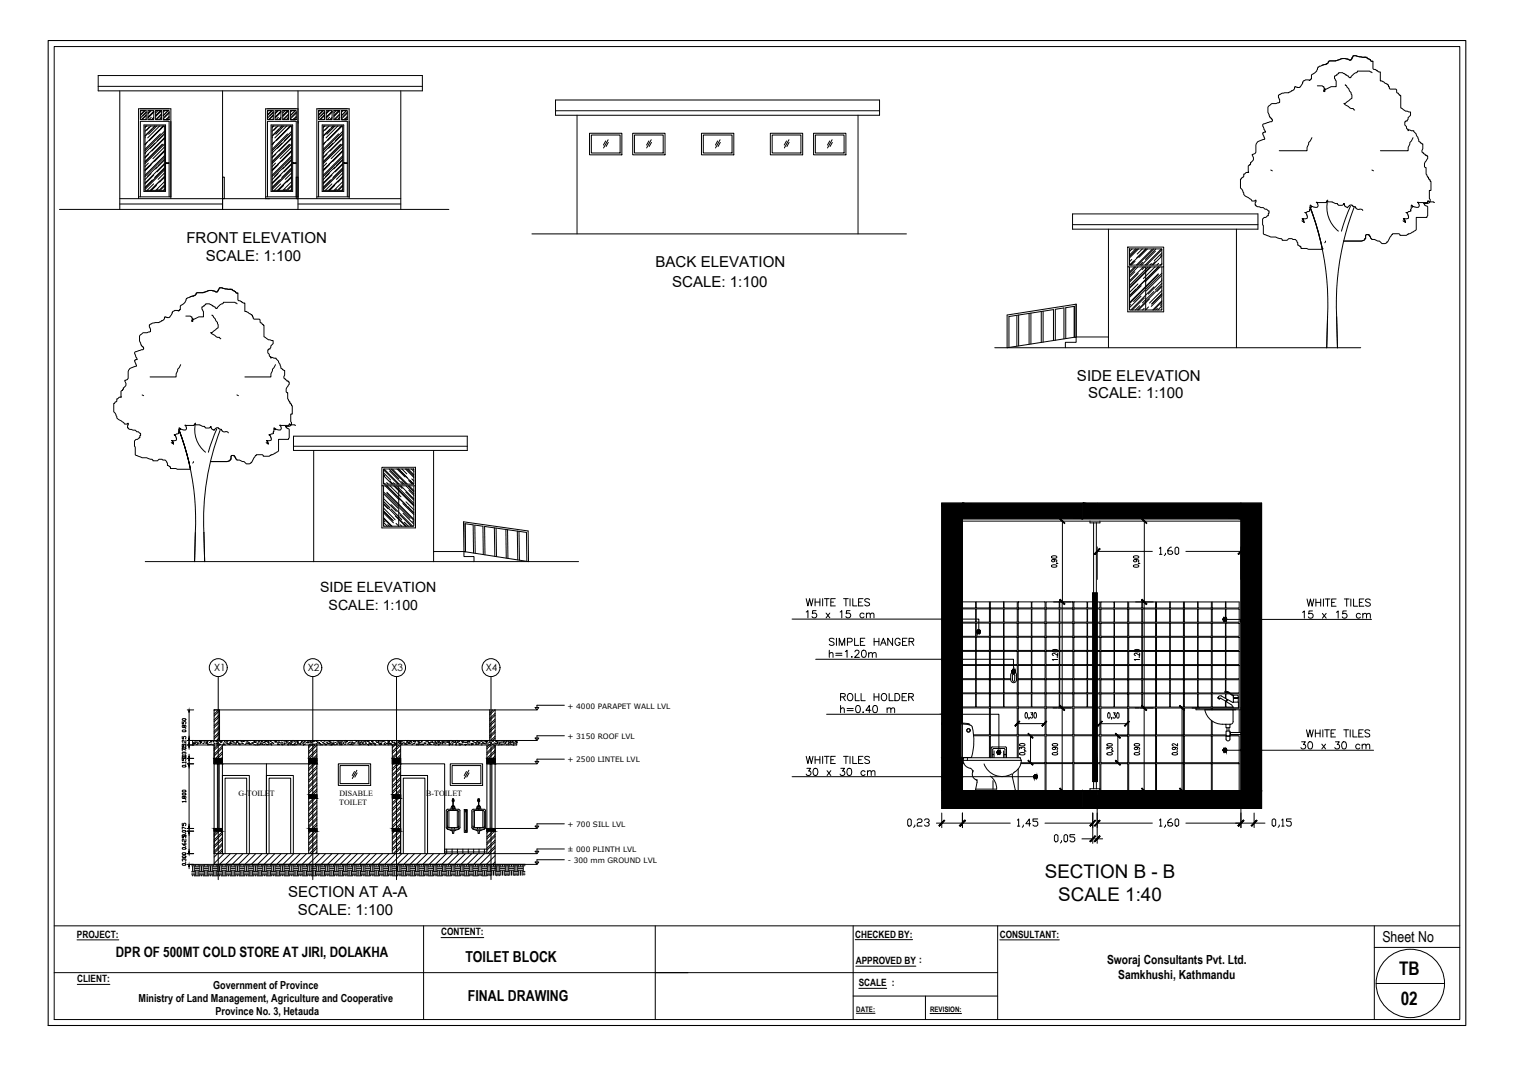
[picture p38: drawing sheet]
<svg xmlns="http://www.w3.org/2000/svg" width="841mm" height="594mm" viewBox="0 0 841 594" stroke-linecap="round" stroke-linejoin="round" font-family="sans-serif">
<defs><g id="words">
<g font-size="10.4">
<text x="580" y="488">SECTION B - B</text>
<text x="587" y="500">SCALE 1:40</text>
<text x="777" y="542">TB</text>
<text x="778" y="558">02</text>
</g>
<g font-size="8.4">
<text x="103" y="135">FRONT ELEVATION</text>
<text x="114" y="145">SCALE: 1:100</text>
<text x="364" y="148">BACK ELEVATION</text>
<text x="373" y="159">SCALE: 1:100</text>
<text x="598" y="212">SIDE ELEVATION</text>
<text x="604" y="221">SCALE: 1:100</text>
<text x="160" y="498">SECTION AT A-A</text>
<text x="165" y="508">SCALE: 1:100</text>
<text x="767" y="523">Sheet No</text>
<text x="258" y="534">TOILET BLOCK</text>
<text x="260" y="556">FINAL DRAWING</text>
</g>
<text font-size="7.9" x="64" y="531">DPR OF 500MT COLD STORE AT JIRI, DOLAKHA</text>
<g font-size="7.8">
<text x="178" y="329">SIDE ELEVATION</text>
<text x="182" y="339">SCALE: 1:100</text>
</g>
<g font-size="7">
<text x="615" y="535">Sworaj Consultants Pvt. Ltd.</text>
<text x="621" y="544">Samkhushi, Kathmandu</text>
</g>
<g font-size="6.1">
<text x="118" y="549">Government of Province</text>
<text x="77" y="556">Ministry of Land Management, Agriculture and Cooperative</text>
<text x="120" y="564">Province No. 3, Hetauda</text>
</g>
<g font-size="5.6">
<text x="119" y="372">X1</text>
<text x="171" y="372">X2</text>
<text x="217" y="372">X3</text>
<text x="270" y="372">X4</text>
<text x="43" y="521">PROJECT:</text>
<text x="245" y="519">CONTENT:</text>
<text x="475" y="521">CHECKED BY:</text>
<text x="555" y="521">CONSULTANT:</text>
<text x="475" y="535">APPROVED BY :</text>
<text x="43" y="545">CLIENT:</text>
<text x="477" y="548">SCALE :</text>
</g>
<g font-size="4.4">
<text x="132" y="442">G-TOILET</text>
<text x="188" y="442">DISABLE</text>
<text x="237" y="442">B-TOILET</text>
<text x="188" y="447">TOILET</text>
</g>
<g font-size="4.2">
<text x="475" y="562">DATE:</text>
<text x="516" y="562">REVISION:</text>
</g>
<g font-size="4.1">
<text x="315" y="393">+ 4000 PARAPET WALL LVL</text>
<text x="315" y="410">+ 3150 ROOF LVL</text>
<text x="315" y="423">+ 2500 LINTEL LVL</text>
<text x="315" y="459">+ 700 SILL LVL</text>
<text x="315" y="473">± 000 PLINTH LVL</text>
<text x="315" y="479">- 300 mm GROUND LVL</text>
</g>
</g></defs>
<!-- layer: HAT-1 -->
<g fill="none" stroke="#000" stroke-width=".56">
<path d="M78 60h16M91 66h3M148 60h16M161 66h3M177 60h16M190 66h2M92 90h2v1h-2zM163 90h1v1h-1zM191 90h2v1h-2zM101 399h2v1h-1zM104 394h4M105 395v15"/>
<path d="M119 394h.1M121 394l-2 3M122 398l-3 3M122 395l-3 3M122 400l-3 3M122 397l-3 3M274 394l-2 2M275 394l-3 3M275 396l-3 3M275 397l-3 3M275 399l-3 3M101 420l2-1v1h-1z"/>
<path d="M101 414v1h1v-1h1v1M101 415h2v1h-1zM101 409v1h1v-1h1v1M101 406l2-1v1h-1zM101 401v1h1v-1h1v1M102 418v1M102 418h1v1M102 403h1v1l-1-1h-1l1 1M103 420h.1M103 414h.1M103 405h.1M103 417l-2-1v1"/>
<path d="M103 413h-2l1 1M103 411v1l-1-1h-1l1 1M103 413v1M104 411h4M104 414h4M105 411v1M105 415v1M105 419v1M107 413h.1M107 412h.1M107 411h.1M108 413h.1"/>
<path d="M108 411h.1M109 412h.1M109 413h.1M109 411h.1M110 413h.1M111 412h.1M111 411h.1M111 413h.1M112 411h.1M113 413h.1M113 412h.1M113 411h.1"/>
<path d="M114 412h.1M114 413h.1M115 412h.1M115 413h.1M115 414h.1M116 412h.1M116 413h.1M117 413h.1M117 411h.1M117 412h.1M118 414h.1M118 412h.1"/>
<path d="M119 413h.1M120 412h.1M120 413h.1M121 412h.1M121 414l-2 2M121 413h.1M122 413h.1M122 410l-1 1M122 407l-3 3M122 404l-3 3M122 401l-3 3M122 409l-2 2"/>
<path d="M122 406l-3 3M122 403l-3 3M122 414l-3 3M122 411h.1M122 411h1h-1M122 412h.1M123 412h.1M123 411h.1M123 418l-2 3M123 415l-4 5M123 417l-3 4M123 414l-4 5"/>
<path d="M124 413h.1M124 414h.1M124 412h.1M125 414h.1M125 412h.1M126 411h.1M126 412h.1M126 413h.1M127 413h.1M128 412h.1M128 411h.1M128 413h.1"/>
<path d="M129 412h.1M129 413h.1M130 412h.1M130 413h.1M131 411h.1M131 413h.1M131 412h.1M132 412h.1M132 411h.1M132 413h.1M133 413h.1M133 411h.1"/>
<path d="M134 413h.1M134 412h.1M135 413h.1M135 412h.1M136 411h.1M136 413h.1M137 412h.1M137 413h.1M138 413h.1M138 412h.1M139 411h.1M139 413h.1"/>
<path d="M140 413h.1M140 412h.1M141 412h.1M141 413h.1M141 411h.1M142 412h.1M142 414h.1M143 413h.1M143 414h.1M143 412h.1M144 413h.1M144 412h.1"/>
<path d="M145 412h.1M145 413h.1M145 411h.1M146 413h.1M146 412h.1M147 412h.1M147 411h.1M147 413h.1M148 412h.1M148 413h.1M148 411h.1M149 412h.1"/>
<path d="M149 413h.1M150 412h.1M150 413h.1M151 414h.1M151 412h.1M151 413h.1M152 411h.1M152 412h.1M153 411h.1M153 411h-1M153 412h.1M154 411h.1"/>
<path d="M154 413h.1M154 412h.1M155 413h.1M155 411h.1M155 412h.1M156 413h.1M156 411h.1M156 412h.1M157 413h.1M158 412h.1M158 413h.1M158 411h.1"/>
<path d="M159 412h.1M159 413h.1M160 412h.1M160 414h.1M160 413h.1M161 413h.1M161 412h.1M162 413h.1M162 412h.1M162 411h.1M163 413h.1M163 412h.1"/>
<path d="M163 414h.1M164 412h.1M164 413h.1M165 411h.1M165 412h.1M165 413h.1M166 411h.1M166 413h.1M167 412h.1M168 413h.1M168 414h.1M169 413v1"/>
<path d="M169 413l-1 1M169 413h.1M169 412h.1M170 412h.1M171 412h.1M171 411h.1M172 412h.1M172 413h.1M172 414h-1M173 412h.1M173 414h.1M173 413h.1"/>
<path d="M173 414l-2 1M174 412h.1M174 414h.1M174 413h.1M175 414h.1M175 414l-4 3M175 413h.1M175 411h.1M176 412h.1M176 411h.1M176 419l-5 5M176 417l-5 4"/>
<path d="M176 414l-5 4M176 416l-5 4M176 413h.1M177 412h.1M177 413h.1M178 414h.1M178 413h.1M178 411h.1M179 414h.1M179 412h.1M180 411h.1M180 413h.1"/>
<path d="M180 414h.1M181 412h.1M181 413h.1M182 412h.1M182 413h.1M183 413h.1M183 412h.1M183 414h.1M184 411h.1M184 412h.1M184 413h.1M184 414h.1"/>
<path d="M185 411h.1M185 413h.1M185 412h.1M186 413h.1M186 412h.1M186 411h.1M187 413h.1M187 412h.1M188 412h.1M188 413h.1M189 413h.1M189 412h.1"/>
<path d="M190 412h.1M190 413h.1M191 411h.1M191 413h.1M191 412h.1M192 411h.1M192 412h.1M193 413h.1M194 412h.1M194 413h.1M194 411h.1M195 411h.1"/>
<path d="M195 413h.1M196 413h.1M195 412h.1M196 412h.1M197 413h.1M197 411h.1M197 412h.1M198 412h.1M198 411h.1M198 413h.1M199 413h.1M199 412h.1"/>
<path d="M200 412h.1M200 413h.1M201 412h.1M201 413h.1M202 413h.1M202 412h.1M203 412h.1M203 413h.1M203 411h.1M204 411h.1M204 413h.1M204 412h.1"/>
<path d="M204 414h.1M205 414h.1M205 413h.1M205 412h.1M206 413h.1M206 412h.1M206 411h.1M207 412h.1M207 413h.1M208 413h.1M208 414h.1M209 412h.1"/>
<path d="M210 412h.1M210 411h.1M210 413h.1M211 413h.1M211 412h.1M212 412h.1M212 413h.1M213 411h.1M213 413h.1M214 413h.1M214 412h.1M215 411h.1"/>
<path d="M215 413h.1M215 412h.1M216 412h.1M216 413h.1M217 413h.1M217 412h.1M217 414h.1M218 412h.1M218 414h.1M219 411h.1M219 412h.1M219 413h.1"/>
<path d="M219 414l-1 1M220 413h.1M221 412h.1M221 411h.1M221 414l-3 3M222 413h.1M222 412h.1M222 417l-4 4M222 414l-4 4M222 419l-4 5M222 416l-4 4M223 413h.1"/>
<path d="M223 411h.1M224 412h.1M224 411h.1M224 413h.1M225 413h.1M225 411h.1M226 413h.1M226 412h.1M226 411h.1M227 412h.1M227 413h.1M228 411h.1"/>
<path d="M228 413h.1M228 412h.1M229 413h.1M229 411h.1M230 412h.1M230 413h.1M231 413h.1M231 414h.1M232 412h.1M232 413h.1M232 414h.1M233 412h.1"/>
<path d="M233 411h.1M233 413h.1M234 411h.1M234 413h.1M234 412h.1M235 413h.1M236 413h.1M236 412h.1M237 412h.1M237 413h.1M238 412h.1M238 413h.1"/>
<path d="M239 413h.1M239 412h.1M240 412h.1M241 413h.1M241 412h.1M242 414h.1M242 412h.1M242 413h.1M243 413h.1M243 411h.1M243 412h.1M243 414h.1"/>
<path d="M244 412h.1M244 413h.1M245 412h.1M245 413h.1M246 412h.1M247 413h.1M247 412h.1M248 412h.1M248 411h.1M249 411h.1M249 412h.1M249 413h.1"/>
<path d="M249 413v1M249 413l1 1M250 413h.1M250 411h.1M250 412h.1M251 413h.1M251 412h.1M252 412h.1M253 411h.1M253 413h.1M253 412h.1M253 414h.1"/>
<path d="M254 411h.1M254 412h.1M255 413h.1M255 412h.1M255 414h.1M255 414h1M256 413h.1M257 412h.1M257 413h.1M258 411h.1M258 413h.1M258 412h.1"/>
<path d="M258 414h.1M259 413h.1M259 412h.1M260 413h.1M260 411h.1M260 412h.1M261 413h.1M262 413h.1M262 411h.1M262 412h.1M263 412h.1M264 413h.1"/>
<path d="M264 411h.1M264 412h.1M265 412h.1M265 413h.1M266 411h.1M266 412h.1M266 413h.1M267 412h.1M267 411h.1M267 413h.1M267 414h.1M268 412h.1"/>
<path d="M268 411h.1M268 413h.1M269 411h.1M269 413h.1M269 412h.1M270 412h.1M271 413h.1M271 411h.1M271 412h.1M271 414l-1 1M272 411h.1M272 413h.1"/>
<path d="M272 412h.1M272 414l-2 2M273 411h.1M273 413h.1M273 412h.1M274 413h.1M274 412h.1M275 414l-5 4M275 413h.1M275 409l-3 2M275 406l-3 3M275 418l-4 3"/>
<path d="M275 414l-5 5M275 420l-2 1M275 417l-5 4M275 410l-1 1M275 407l-3 3M275 403l-3 3M275 400l-3 3M275 402l-3 3M275 412h.1M276 413h.1M276 412h.1M277 414h.1"/>
<path d="M277 412h.1M277 413h.1M278 412h.1M278 413h.1M279 411h.1M279 412h.1M280 413h.1M280 412h.1M281 412h.1M281 413h.1M281 411h.1M282 413h.1"/>
<path d="M282 412h.1M283 412h.1M283 411h.1M283 413h.1M284 413h.1M284 412h.1M285 412h.1M285 414h.1M285 411h.1M285 413h.1M286 412h.1M286 413h.1"/>
<path d="M286 411h.1M287 412h.1M287 411h.1M101 439h2l-1 1zM101 425h2v1h-1zM101 421v1h1v-1h1v1M101 420h2v1h-1zM103 424h.1M103 423h-2l1 1M103 423v1M104 424h4M104 421h4"/>
<path d="M105 422v1M105 425v34M123 421h.1M176 439l-5 5M176 436l-5 5M176 433l-5 4M176 430l-5 4M176 426l-5 5M176 423l-5 5M176 420l-5 5M176 438l-5 5M176 435l-5 4"/>
<path d="M176 432l-5 4M176 429l-5 4M176 425l-5 5M176 422l-5 5M222 439l-4 5M222 436l-4 5M222 433l-4 4M222 430l-4 4M222 426l-4 5M222 423l-4 5M222 420l-4 5M222 438l-4 5"/>
<path d="M222 435l-4 4M222 432l-4 4M222 429l-4 4M222 425l-4 5M222 422l-4 5M275 421h.1M101 457v1h1v-1h1v1M101 441l2-1v1h-1zM102 442h1v1l-1-1h-1l1 1M103 444h.1M103 445h-2h1M103 445h.1"/>
<path d="M104 460h4M176 458l-5 5M176 455l-5 5M176 452l-5 4M176 449l-5 4M176 445l-5 5M176 442l-5 5M176 457l-5 5M176 454l-5 5M176 451l-5 4M176 448l-5 4M176 444l-5 5"/>
<path d="M176 441l-5 5M222 458l-4 5M222 455l-4 5M222 452l-4 4M222 449l-4 4M222 445l-4 5M222 442l-4 5M222 457l-4 5M222 454l-4 5M222 451l-4 4M222 448l-4 4M222 444l-4 5"/>
<path d="M222 441l-4 5M101 480l2-1v1h-1zM101 475h2v1h-1zM101 474l2-1v1h-1zM101 471h2l-1 1zM101 468l1 1h1v-1h-1v1M101 464v1h1v-1h1v1M101 464l2-1v1h-1zM101 461h2v1h-1zM102 477h-1l1 1M102 477h1v1M103 479h.1"/>
<path d="M103 470h.1M103 463h.1M103 466v1l-1-1h-1l1 1M103 460l-2-1v1M104 480h4M104 474h4M104 461h4M105 463v10M121 462l-2 1M122 462l-3 2M123 472l-1 2M123 469l-4 5"/>
<path d="M123 466l-4 5M123 463l-4 4M123 471l-2 3M123 468l-4 5M123 465l-4 5M123 462l-4 4M176 471l-3 3M176 468l-5 4M176 465l-5 4M176 461l-5 5M176 473l-1 1M176 470l-4 4"/>
<path d="M176 467l-5 4M176 463l-5 5M176 460l-5 5M222 471l-3 3M222 468l-4 4M222 465l-4 4M222 461l-4 5M222 473l-1 1M222 470l-4 4M222 467l-4 4M222 463l-4 5M222 460l-4 5"/>
<path d="M270 461v1M271 461l-1 2M274 461l-4 4M275 461l-5 5M275 474h.1M275 471l-3 3M275 468l-5 4M275 464l-5 5M275 473l-1 1M275 470l-4 4M275 466l-5 5M275 463l-5 5"/>
<path d="M105 481v1"/>
</g>
<!-- layer: Wall -->
<g fill="none" stroke="#000" stroke-width=".56">
<path d="M119 411v-17h3v17M119 414v10M123 414v10M171 414v60M176 414v60M218 414v60M222 414v60M270 414v10M272 411v-17h3v17M275 414v10M119 421h4v3h-4zM171 421h5v3h-5z"/>
<path d="M218 421h4v3h-4zM270 421h5v3h-5zM119 460h4v1h-4zM119 460v20M123 460v14M171 460h5v1h-5zM171 441h5v2h-5zM218 460h4v1h-4zM218 441h4v2h-4zM270 460h5v1h-5zM270 460v14M275 460v23"/>
<path d="M119 474h156M275 480h-156h156"/>
</g>
<!-- layer: ROOF -->
<path d="M55 42h179v8h-179zM55 48h179M308 56h180v8h-180zM308 61h180M595 119h103v8h-103zM595 125h103M163 242h96v8h-96zM163 248h96M107 411h180v3h-180z" fill="none" stroke="#000" stroke-width=".56"/>
<!-- layer: E3 -->
<g fill="none" stroke="#000" stroke-width=".56">
<path d="M66 50v66M124 50v66M165 50v18M222 50v66M320 64v66M476 64v66M66 110h84M66 113h58M147 110h.1M148 110h17v6M165 113h57M165 110h57"/>
<path d="M615 127v66M686 127v66M559 193l38-6v3h-6v3M597 187h18M174 250v62M241 250v62M241 306h17M263 312v-3h-5v-3l35 6M119 394h153"/>
</g>
<!-- layer: E4 -->
<path d="M119 424v36M123 424v36M270 424v36M275 424v36" fill="none" stroke="#000" stroke-width=".56"/>
<!-- layer: HAT-1 -->
<g fill="#000" stroke="#000" stroke-width=".56">
<path d="M105 394v1zM105 420v1zM105 412v2zM105 414v1zM105 410v1zM105 424v1zM105 421v1zM105 459v1zM105 473v1zM105 461v2zM105 480v1z"/>
<path d="M119 421l4 3v-3zM119 421l4 3h-4z"/>
<path d="M171 421l5 3v-3zM171 421l5 3h-5z"/>
<path d="M218 421l4 3v-3zM218 421l4 3h-4z"/>
<path d="M270 421l5 3v-3zM270 421l5 3h-5z"/>
<path d="M119 460l4 1v-1zM119 460l4 1h-4z"/>
<path d="M171 460l5 1v-1zM171 460l5 1h-5z"/>
<path d="M171 441l5 2v-2zM171 441l5 2h-5z"/>
<path d="M218 460l4 1v-1zM218 460l4 1h-4z"/>
<path d="M218 441l4 2v-2zM218 441l4 2h-4z"/>
<path d="M270 460l5 1v-1zM270 460l5 1h-5z"/>
</g>
<!-- layer: TEXT -->
<g fill="none" stroke="#000" stroke-width=".56">
<path d="M275 394h23M297 393h2l-1 1zM313 392h-15v1M287 411h11M297 410h2l-1 1zM313 409h-15v1M275 424h23M297 423h2l-1 1zM313 421h-15v2M275 460h23M297 459h2l-1 1zM313 457h-15v2"/>
<path d="M275 474h23M275 480h23M297 479h2l-1 1zM297 473h2l-1 1zM313 477h-15v2M313 471h-15v2M43 522h23M245 521h24M475 522h32M475 536h33M555 522h33M43 547h18"/>
<path d="M477 549h15M475 563h11M516 563h18"/>
</g>
<!-- layer: dw-plan -->
<path d="M121 424h1v36h-1zM272 424h1v36h-1z" fill="none" stroke="#000" stroke-width=".56"/>
<!-- layer: E6 -->
<g fill="none" stroke="#000" stroke-width=".56">
<path d="M124 98h1v12h-1zM164 98h1v12h-1zM565 175v17M571 174v17M572 174v17M578 173v17M579 173v17M585 189v-17l-25 4v17M591 188v-17l-5 1v17M596 187v-17l-4 1v17M597 187v-18l-38 6v18M274 293l1 16"/>
<path d="M275 293l1 16M281 294v16M282 294v16M287 295v16M288 295v16M258 306l-1-16 36 5v17M258 306v-15h5v16M264 307v-15h4v16M269 308v-16l23 4v16M123 424h48M148 424v50M222 424h25v50"/>
<path d="M247 471h23"/>
</g>
<!-- layer: A 0.13 dw -->
<path d="M123 474v-43h15v43M125 474v-42h12v42M148 474v-43h15v43M149 474v-42h12v42M222 474v-43h15v43M224 474v-42h12v42" fill="none" stroke="#000" stroke-width=".56"/>
<!-- layer: dw -->
<g fill="none" stroke="#000" stroke-width=".56">
<path d="M327 74h18v12h-18zM328 75h16v10h-16zM351 74h18v12h-18zM352 75h16v10h-16zM389 74h18v12h-18zM390 75h16v10h-16zM428 74h18v12h-18zM429 75h16v10h-16zM452 74h18v12h-18zM453 75h16v10h-16zM626 137h20v11h-20zM626 148v25h20v-25"/>
<path d="M212 259h19v11h-19zM212 270v23h19v-23M188 424h18v12h-18zM189 425h16v10h-16zM250 424h18v12h-18zM251 425h16v10h-16z"/>
</g>
<!-- layer: win base -->
<g fill="none" stroke="#000" stroke-width=".56">
<path d="M336 78l-1 3M338 78l-3 4M338 79l-2 2M360 78l-1 3M362 78l-3 4M362 79l-2 2M398 78l-1 3M400 78l-3 4M400 79l-1 2M437 78l-2 3M438 78l-3 4M438 79l-1 2"/>
<path d="M461 78l-2 3M462 78l-3 4M462 79l-1 2M197 428l-1 3M198 428l-2 4M198 429l-1 2M259 428l-1 3M260 428l-2 4M260 429l-1 2"/>
</g>
<!-- layer: fix -->
<g fill="none" stroke="#000" stroke-width=".56">
<path d="M248 459h1M249 450h5M249 459h5M249 450v9M249 450l-1 1v9M250 449l1-1h1l1 1M251 459v1M251 447l1 1zM251 448h1v1h-1zM252 459v1M254 450v9M254 450l1 1"/>
<path d="M254 449h-5l-1 1v9l1 1M255 449v1v9v1M255 451v9M255 459h-1M258 449h1v13h-1zM258 451l1 10M258 450v1h1v-1M258 450h1M258 450h.1M259 450h.1M259 451v10M263 459h.1"/>
<path d="M263 450v9M263 450h5M263 459h5M263 450v1v9M264 449l1-1h2v1M265 459v1M265 447l1 1zM265 448h1v1h-1zM266 459v1M268 450v9M268 450l1 1v9h-6M269 459h-1"/>
<path d="M248 460l2 1M249 460h5M250 461h3M250 461l2 2M252 463h.1M253 461h-1v2M255 460l-2 1M259 461h.1M263 460l1 1M263 460l-1-1v-9l1-1h6l1 1v9l-3 2M264 461h3M264 461l2 2"/>
<path d="M266 463h.1M267 461h-1v2"/>
<circle cx="251" cy="449" r=".1"/>
<circle cx="252" cy="449" r=".1"/>
<circle cx="265" cy="449" r=".1"/>
<circle cx="266" cy="449" r=".1"/>
<circle cx="259" cy="462" r=".1"/>
</g>
<!-- layer: SANITARY -->
<g fill="none" stroke="#000" stroke-width=".56">
<path d="M251 444h1M251 444h.1M251 444v1M251 444h1zM251 444v3M252 444h.1M252 445v2M252 444l-1 1M252 444v1M265 444h1M265 444h.1M265 444l1 1"/>
<path d="M265 444h1zM266 444v3M266 444h.1M266 445v2M266 444v1"/>
<circle cx="252" cy="445" r=".1"/>
<circle cx="266" cy="445" r=".1"/>
</g>
<!-- layer: hatch1 -->
<g fill="none" stroke="#000" stroke-width=".56">
<path d="M534 289h155M534 288h155M534 334h8v4h-8zM534 338h8v7h-8zM542 334h7v4h-7zM542 338h7v7h-7zM550 334h7v4h-7zM550 338h7v7h-7zM557 334h8v4h-8zM557 338h8v7h-8zM565 334h8v4h-8zM565 338h8v7h-8z"/>
<path d="M573 334h7v4h-7zM573 338h7v7h-7zM581 338h7v7h-7zM581 334h7v4h-7zM585 334h10M588 338h8v7h-8zM588 334h8v4h-8zM590 334v105M596 334h7v4h-7zM596 338h7v7h-7zM607 334h-3v4h3M607 338h-3v7h3"/>
<path d="M609 338h2v7h-2M609 334h2v4h-2M611 334h7v4h-7zM611 338h7v7h-7zM619 334h7v4h-7zM619 338h7v7h-7zM627 338h7v7h-7zM634 334v4h-7v-4h15v4h-8v-4M634 338h8v7h-8zM635 334v59M642 334h7v4h-7zM642 338h7v7h-7z"/>
<path d="M650 334h7v4h-7zM650 338h7v7h-7zM657 334h8v4h-8zM657 338h8v7h-8zM665 334h7v4h-7zM665 338h7v7h-7zM673 334h7v4h-7zM673 338h7v7h-7zM681 334h7v4h-7zM681 338h7v7h-7zM534 346h8v7h-8zM534 354h8v7h-8z"/>
<path d="M542 346h7v7h-7zM542 354h7v7h-7zM550 346h7v7h-7zM550 354h7v7h-7zM557 346h8v7h-8zM557 354h8v7h-8zM565 346h8v7h-8zM565 354h8v7h-8zM573 346h7v7h-7zM573 354h7v7h-7zM581 354h7v7h-7zM581 346h7v7h-7z"/>
<path d="M588 354h8v7h-8zM588 346h8v7h-8zM596 346h7v7h-7zM596 354h7v7h-7zM607 346h-3v7h3M607 354h-3v7h3M609 354h2v7h-2M609 346h2v7h-2M611 346h7v7h-7zM611 354h7v7h-7zM619 346h7v7h-7zM619 354h7v7h-7z"/>
<path d="M627 346h7v7h-7zM627 354h7v7h-7zM634 346h8v7h-8zM634 354h8v7h-8zM642 346h7v7h-7zM642 354h7v7h-7zM650 346h7v7h-7zM650 354h7v7h-7zM657 346h8v7h-8zM657 354h8v7h-8zM665 346h7v7h-7zM665 354h7v7h-7z"/>
<path d="M673 346h7v7h-7zM673 354h7v7h-7zM681 346h7v7h-7zM681 354h7v7h-7zM534 362h8v7h-8zM534 369h8v8h-8zM534 377h8v8h-8zM542 362h7v7h-7zM542 369h7v8h-7zM542 377h7v8h-7zM550 362h7v7h-7zM550 369h7v8h-7z"/>
<path d="M550 377h7v8h-7zM557 362h8v7h-8zM561 377h-4v-8h8v8h-1M561 377h-4v8h8v-8h-1M565 362h8v7h-8zM565 369h8v8h-8zM565 377h8v8h-8zM573 362h7v7h-7zM573 369h7v8h-7zM573 377h7v8h-7zM581 377h7v8h-7zM581 369h7v8h-7z"/>
<path d="M581 362h7v7h-7zM584 361a1.5 1.5 0 0 1 2-1 1.5 1.5 0 0 1 1 2 1.5 1.5 0 0 1-2 0 1.5 1.5 0 0 1-1-1zM587 365h.1M587 366h-3l1 1M587 363v1l-2-1a.7 .7 0 0 0-1 0 .7 .7 0 0 0 1 1M588 377h8v8h-8zM588 369h8v8h-8zM588 362h8v7h-8zM596 362h7v7h-7zM596 369h7v8h-7zM596 377h7v8h-7zM607 362h-3v7h3"/>
<path d="M607 369h-3v8h3M607 377h-3v8h3M609 377h2v8h-2M609 370h2v7h-2M609 362h2v7h-2M611 362h7v7h-7zM611 370h7v7h-7zM611 377h7v8h-7zM619 362h7v7h-7zM619 370h7v7h-7zM619 377h7v8h-7zM627 362h7v7h-7z"/>
<path d="M627 370h7v7h-7zM627 377h7v8h-7zM630 361a1.5 1.5 0 0 1 1-1 1.5 1.5 0 0 1 1 2 1.5 1.5 0 0 1-1 0 1.5 1.5 0 0 1-1-1zM632 365h.1M633 366h-3v1M633 363v1l-2-1a.7 .7 0 0 0-1 0 .7 .7 0 0 0 0 1M634 362h8v7h-8zM634 370h8v7h-8zM634 377h8v8h-8zM642 362h7v7h-7zM642 370h7v7h-7zM642 377h7v8h-7z"/>
<path d="M650 362h7v7h-7zM650 370h7v7h-7zM650 377h7v8h-7zM657 362h8v7h-8zM657 370h8v7h-8zM657 377h8v8h-8zM665 362h7v7h-7zM665 370h7v7h-7zM665 377h7v8h-7zM673 362h7v7h-7zM673 370h7v7h-7zM681 362h7v7h-7z"/>
<path d="M681 370h7v7h-7zM534 385h8v8h-8zM542 385h7v8h-7zM550 393h15v15h-15zM550 385h7v8h-7zM557 385h8v8h-8zM565 393h15v15h-15zM565 385h8v8h-8zM573 385h7v8h-7zM581 393h15v15h-15zM581 385h7v8h-7zM585 393h2"/>
<path d="M588 393h7M588 385h8v8h-8zM596 385h7v8h-7zM607 385h-3v8h3M607 393h-11v15h11M609 393h2v15h-2M609 385h2v8h-2M611 393h15v15h-15zM611 385h7v8h-7zM619 385h7v8h-7zM627 385h7v8h-7zM627 393h15v15h-15z"/>
<path d="M630 393h2M634 385h8v8h-8zM642 385h7v8h-7zM642 393h15v15h-15zM650 385h7v8h-7zM657 385h8v8h-8zM665 385h7v8h-7zM672 394v-1h-15v15h15v-8M680 384v-7h-7v8l7-1M680 388v-3h-7v8h7v-4M681 384v-7h7v8h-5M681 389v4h4"/>
<path d="M681 384l1 1M683 385h-2v3M683 385h5v8h-1M688 393h-15v1M688 394v13M534 402v-9h15v15h-9M540 409h9v12M581 409h15v14h-15zM584 418a1.5 1.5 0 0 1 2 0 1.5 1.5 0 0 1 1 1 1.5 1.5 0 0 1-2 0 1.5 1.5 0 0 1-1-1zM584 413a1.5 1.5 0 0 1 2 0 1.5 1.5 0 0 1 1 1 1.5 1.5 0 0 1-2 1 1.5 1.5 0 0 1-1-2zM585 415h1a.8 .8 0 0 1-1 1 .8 .8 0 0 1 0-1h2v1M587 417h.1"/>
<path d="M607 409h-11v14h11M609 409h2v14h-2M611 409h15v14h-15zM627 409h15v14h-15zM642 409h15v14h-15zM657 409h15v14h-15zM673 400v8h8M681 409h-8v14h15v-14h-5M688 408h-5M535 424h-1v15h8M550 421v-12h15v12M565 421v-12h15v14h-13"/>
<path d="M567 424h13v15h-15v-12M581 424h15v15h-15zM585 439h2M607 424h-11v15h11M609 424h2v15h-2M611 424h15v15h-15zM627 424h15v15h-15zM642 424h15v15h-15zM657 424h15v15h-15zM673 424h15v15h-15zM121 474l-2 2M124 474l-5 5"/>
<path d="M128 474l-6 6M131 474l-6 6M135 474l-6 6M138 474l-6 6M142 474l-6 6M145 474l-5 6M149 474l-6 6M153 474l-6 6M156 474l-6 6M160 474l-6 6M163 474l-6 6M167 474l-6 6"/>
<path d="M170 474l-6 6M174 474l-6 6M177 474l-6 6M181 474l-6 6M184 474l-6 6M188 474l-6 6M191 474l-6 6M195 474l-6 6M198 474l-6 6M202 474l-6 6M205 474l-6 6M209 474l-6 6"/>
<path d="M212 474l-6 6M216 474l-6 6M220 474l-6 6M223 474l-6 6M227 474l-6 6M230 474l-6 6M234 474l-6 6M237 474l-6 6M241 474l-6 6M244 474l-6 6M247 473h23M248 474l-6 6"/>
<path d="M248 471v3M251 471v3M251 474l-6 6M254 471v3M255 474l-6 6M257 471v3M258 474l-6 6M260 471v3M262 474l-6 6M263 471v3M265 474l-6 6M266 471v3"/>
<path d="M269 471v3l-6 6M272 474l-6 6M275 475l-5 5M275 479l-1 1"/>
</g>
<!-- layer: T-TEXT -->
<path d="M247 471v3" fill="none" stroke="#000" stroke-width=".56"/>
<!-- layer: center line -->
<path d="M121 376v112M174 376v112M220 376v112M273 376v112" fill="none" stroke="#000" stroke-width=".56"/>
<!-- layer: dim -->
<g fill="none" stroke="#000" stroke-width=".56">
<circle cx="121" cy="371" r="5"/>
<circle cx="174" cy="371" r="5"/>
<circle cx="220" cy="371" r="5"/>
<circle cx="273" cy="371" r="5"/>
</g>
<!-- layer: WINDOWS -->
<g fill="none" stroke="#000" stroke-width=".56">
<path d="M198 480v1M199 480v1M200 480v1M203 480v1M204 480v1M205 480v1M208 480v1M209 480v1M210 480v1M213 480v1M214 480v1M215 480v1"/>
<path d="M218 480v1M219 480v1M220 480v1M223 480v1M224 480v1M225 480v1M228 480v1M229 480v1M230 480v1M233 480v1M234 480v1M235 480v1"/>
<path d="M238 480v1M239 480v1M240 480v1M243 480v1M244 480v1M245 480v1M248 480v1M249 480v1M250 480v1M253 480v1M254 480v1M255 480v1"/>
<path d="M258 480v1M259 480v1M260 480v1M263 480v1M264 480v1M265 480v1M268 480v1M269 480v1M270 480v1M273 480v1M274 480v1M275 480v1"/>
<path d="M278 480v1M279 480v1M280 480v1M283 480v1M284 480v1M285 480v1M288 480v1M289 480v1M290 480v1M106 481h2M106 486h2M106 485h2"/>
<path d="M106 484h2M107 481v2M107 486h.1M108 481v2M108 486h.1M108 483h3M108 482h3M108 481h3M108 486h3M108 480v1M108 483v3M109 480v1"/>
<path d="M109 483v3M110 480v1M110 483v3M111 481h2M111 486h2M111 485h2M111 484h2M111 481v2M111 486h.1M112 481v2M112 486h.1M113 481v2"/>
<path d="M113 486h.1M113 483h3M113 482h3M113 481h3M113 486h3M113 480v1M113 483v3M114 480v1M114 483v3M115 480v1M115 483v3M116 481h2"/>
<path d="M116 486h2M116 485h2M116 484h2M116 481v2M116 486h.1M117 481v2M117 486h.1M118 481v2M118 486h.1M118 483h3M118 482h3M118 481h3"/>
<path d="M118 486h3M118 480v1M118 483v3M119 480v1M119 483v3M120 480v1M120 483v3M121 481h2M121 486h2M121 485h2M121 484h2M121 481v2"/>
<path d="M121 486h.1M122 481v2M122 486h.1M123 481v2M123 486h.1M123 483h3M123 482h3M123 481h3M123 486h3M123 480v1M123 483v3M124 480v1"/>
<path d="M124 483v3M125 480v1M125 483v3M126 481h2M126 486h2M126 485h2M126 484h2M126 481v2M126 486h.1M127 481v2M127 486h.1M128 481v2"/>
<path d="M128 486h.1M128 483h3M128 482h3M128 481h3M128 486h3M128 480v1M128 483v3M129 480v1M129 483v3M130 480v1M130 483v3M131 481h2"/>
<path d="M131 486h2M131 485h2M131 484h2M131 481v2M131 486h.1M132 481v2M132 486h.1M133 481v2M133 486h.1M133 483h3M133 482h3M133 481h3"/>
<path d="M133 486h3M133 480v1M133 483v3M134 480v1M134 483v3M135 480v1M135 483v3M136 481h2M136 486h2M136 485h2M136 484h2M136 481v2"/>
<path d="M136 486h.1M137 481v2M137 486h.1M138 481v2M138 486h.1M138 483h3M138 482h3M138 481h3M138 486h3M138 480v1M138 483v3M139 480v1"/>
<path d="M139 483v3M140 480v1M140 483v3M141 481h2M141 486h2M141 485h2M141 484h2M141 481v2M141 486h.1M142 481v2M142 486h.1M143 481v2"/>
<path d="M143 486h.1M143 483h3M143 482h3M143 481h3M143 486h3M143 480v1M143 483v3M144 480v1M144 483v3M145 480v1M145 483v3M146 481h2"/>
<path d="M146 486h2M146 485h2M146 484h2M146 481v2M146 486h.1M147 481v2M147 486h.1M148 481v2M148 486h.1M148 483h3M148 482h3M148 481h3"/>
<path d="M148 486h3M148 480v1M148 483v3M149 480v1M149 483v3M150 480v1M150 483v3M151 481h2M151 486h2M151 485h2M151 484h2M151 481v2"/>
<path d="M151 486h.1M152 481v2M152 486h.1M153 481v2M153 486h.1M153 483h3M153 482h3M153 481h3M153 486h3M153 480v1M153 483v3M154 480v1"/>
<path d="M154 483v3M155 480v1M155 483v3M156 481h2M156 486h2M156 485h2M156 484h2M156 481v2M156 486h.1M157 481v2M157 486h.1M158 481v2"/>
<path d="M158 486h.1M158 483h3M158 482h3M158 481h3M158 486h3M158 480v1M158 483v3M159 480v1M159 483v3M160 480v1M160 483v3M161 481h2"/>
<path d="M161 486h2M161 485h2M161 484h2M161 481v2M161 486h.1M162 481v2M162 486h.1M163 481v2M163 486h.1M163 483h3M163 482h3M163 481h3"/>
<path d="M163 486h3M163 480v1M163 483v3M164 480v1M164 483v3M165 480v1M165 483v3M166 481h2M166 486h2M166 485h2M166 484h2M166 481v2"/>
<path d="M166 486h.1M167 481v2M167 486h.1M168 481v2M168 486h.1M168 483h3M168 482h3M168 481h3M168 486h3M168 480v1M168 483v3M169 480v1"/>
<path d="M169 483v3M170 480v1M170 483v3M171 481h2M171 486h2M171 485h2M171 484h2M171 481v2M171 486h.1M172 481v2M172 486h.1M173 481v2"/>
<path d="M173 486h.1M173 483h2M173 482h2M173 481h2M173 486h2M173 480v1M173 483v3M174 480v1M174 483v3M175 480v1M175 483v3M175 481h3"/>
<path d="M175 486h3M175 485h3M175 484h3M176 481v2M176 486h.1M177 481v2M177 486h.1M178 481v2M178 486h.1M178 483h2M178 482h2M178 481h2"/>
<path d="M178 486h2M178 480v1M178 483v3M179 480v1M179 483v3M180 480v1M180 483v3M180 481h3M180 486h3M180 485h3M180 484h3M181 481v2"/>
<path d="M181 486h.1M182 481v2M182 486h.1M183 481v2M183 486h.1M183 483h2M183 482h2M183 481h2M183 486h2M183 480v1M183 483v3M184 480v1"/>
<path d="M184 483v3M185 480v1M185 483v3M185 481h3M185 486h3M185 485h3M185 484h3M186 481v2M186 486h.1M187 481v2M187 486h.1M188 481v2"/>
<path d="M188 486h.1M188 483h2M188 482h2M188 481h2M188 486h2M188 480v1M188 483v3M189 480v1M189 483v3M190 480v1M190 483v3M190 481h3"/>
<path d="M190 486h3M190 485h3M190 484h3M191 481v2M191 486h.1M192 481v2M192 486h.1M193 481v2M193 486h.1M193 483h2M193 482h2M193 481h2"/>
<path d="M193 486h2M193 480v1M193 483v3M194 480v1M194 483v3M195 480v1M195 483v3M195 481h3M195 486h3M195 485h3M195 484h3M196 481v2"/>
<path d="M196 486h.1M197 481v2M197 486h.1M198 481v2M198 486h.1M198 483h2M198 482h2M198 481h2M198 486h2M198 483v3M199 483v3M200 483v3"/>
<path d="M200 481h3M200 486h3M200 485h3M200 484h3M201 481v2M201 486h.1M202 481v2M202 486h.1M203 481v2M203 486h.1M203 483h2M203 482h2"/>
<path d="M203 481h2M203 486h2M203 483v3M204 483v3M205 483v3M205 481h3M205 486h3M205 485h3M205 484h3M206 481v2M206 486h.1M207 481v2"/>
<path d="M207 486h.1M208 481v2M208 486h.1M208 483h2M208 482h2M208 481h2M208 486h2M208 483v3M209 483v3M210 483v3M210 481h3M210 486h3"/>
<path d="M210 485h3M210 484h3M211 481v2M211 486h.1M212 481v2M212 486h.1M213 481v2M213 486h.1M213 483h2M213 482h2M213 481h2M213 486h2"/>
<path d="M213 483v3M214 483v3M215 483v3M215 481h3M215 486h3M215 485h3M215 484h3M216 481v2M216 486h.1M217 481v2M217 486h.1M218 481v2"/>
<path d="M218 486h.1M218 483h2M218 482h2M218 481h2M218 486h2M218 483v3M219 483v3M220 483v3M220 481h3M220 486h3M220 485h3M220 484h3"/>
<path d="M221 481v2M221 486h.1M222 481v2M222 486h.1M223 481v2M223 486h.1M223 483h2M223 482h2M223 481h2M223 486h2M223 483v3M224 483v3"/>
<path d="M225 483v3M225 481h3M225 486h3M225 485h3M225 484h3M226 481v2M226 486h.1M227 481v2M227 486h.1M228 481v2M228 486h.1M228 483h2"/>
<path d="M228 482h2M228 481h2M228 486h2M228 483v3M229 483v3M230 483v3M230 481h3M230 486h3M230 485h3M230 484h3M231 481v2M231 486h.1"/>
<path d="M232 481v2M232 486h.1M233 481v2M233 486h.1M233 483h2M233 482h2M233 481h2M233 486h2M233 483v3M234 483v3M235 483v3M235 481h3"/>
<path d="M235 486h3M235 485h3M235 484h3M236 481v2M236 486h.1M237 481v2M237 486h.1M238 481v2M238 486h.1M238 483h2M238 482h2M238 481h2"/>
<path d="M238 486h2M238 483v3M239 483v3M240 483v3M240 481h3M240 486h3M240 485h3M240 484h3M241 481v2M241 486h.1M242 481v2M242 486h.1"/>
<path d="M243 483h2M243 482h2M243 481h2M243 486h2M243 483v3M244 483v3M245 483v3M245 481h3M245 486h3M245 485h3M245 484h3M246 481v2"/>
<path d="M246 486h.1M247 481v2M247 486h.1M248 483h2M248 482h2M248 481h2M248 486h2M248 483v3M249 483v3M250 483v3M250 481h3M250 486h3"/>
<path d="M250 485h3M250 484h3M251 481v2M251 486h.1M252 481v2M252 486h.1M253 483h2M253 482h2M253 481h2M253 486h2M253 483v3M254 483v3"/>
<path d="M255 483v3M255 481h3M255 486h3M255 485h3M255 484h3M256 481v2M256 486h.1M257 481v2M257 486h.1M258 483h2M258 482h2M258 481h2"/>
<path d="M258 486h2M258 483v3M259 483v3M260 483v3M260 481h3M260 486h3M260 485h3M260 484h3M261 481v2M261 486h.1M262 481v2M262 486h.1"/>
<path d="M263 483h2M263 482h2M263 481h2M263 486h2M263 483v3M264 483v3M265 483v3M265 481h3M265 486h3M265 485h3M265 484h3M266 481v2"/>
<path d="M266 486h.1M267 481v2M267 486h.1M268 483h2M268 482h2M268 481h2M268 486h2M268 483v3M269 483v3M270 483v3M270 481h3M270 486h3"/>
<path d="M270 485h3M270 484h3M271 481v2M271 486h.1M272 481v2M272 486h.1M273 483h2M273 482h2M273 481h2M273 483v3M274 483v3M275 483v3"/>
<path d="M275 481h3M275 486h3M275 485h3M275 484h3M276 481v2M276 486h.1M277 481v2M277 486h.1M278 483h2M278 482h2M278 481h2M278 483v3"/>
<path d="M279 483v3M280 483v3M280 481h3M280 486h3M280 485h3M280 484h3M281 481v2M281 486h.1M282 481v2M282 486h.1M283 483h2M283 482h2"/>
<path d="M283 481h2M283 483v3M284 483v3M285 483v3M285 481h3M285 486h3M285 485h3M285 484h3M285 481v2M285 486h.1M286 481v2M286 486h.1"/>
<path d="M287 481v2M287 486h.1M288 483h2M288 482h2M288 481h2M288 483v3M289 483v3M290 483v3M290 481h1M290 486h1M290 485h1M290 484h1"/>
<path d="M290 481v2"/>
</g>
<!-- layer: E1 -->
<g fill="none" stroke="#000" stroke-width=".56">
<path d="M30 26h780v540h-780zM33 116h216M295 130h208M552 193h203M81 312h240M106 480h186M30 514h780M235 514v52M364 514v52M474 514v52M554 514v52M763 514v52"/>
<path d="M763 526h47M30 540h524M474 553h80M514 553v13M764 546h38"/>
<circle cx="783" cy="546" r="19"/>
</g>
<!-- layer: AS -->
<g fill="none" stroke="#000" stroke-width=".56">
<path d="M78 61v1v-1M80 61l-2 3M81 61l-3 3M81 76v1M81 80h.1M81 64l-3 2M81 62l-3 4M81 66h.1M81 70h.1M81 64l-2 2M81 70v1M82 65l3-3-3 3"/>
<path d="M83 71l-2 2M83 61l-1 2M84 70l-3 2M84 61l-2 2M84 65l-1 1M84 72l-3 3M85 66h.1M85 62l-3 4M85 65l-1 1M86 70l-1 1M86 79l-5 6M86 70l-5 6"/>
<path d="M87 64l3-3-4 4M87 70l-5 5M88 61l-2 2M89 70l-7 7M89 66l1-1-2 1M89 74l-8 9M89 61l-3 3M90 64l-3 2M90 63l-3 3M91 75l-8 7M91 70l-10 10M91 70l-8 8"/>
<path d="M91 73l-10 11M91 76l-10 11M91 74l-4 4M91 77l-7 7M91 61v1M93 66h-1M93 61l-2 3M94 62l-3 3M94 65l-1 1M94 65l-2 1M94 63l-3 3M149 61l-1 1 1-1"/>
<path d="M151 61l-3 3M151 76v1M152 80h-1M152 64l-3 2M152 62l-4 4M152 66h.1M152 64l-2 2M152 70h-1M152 70l-1 1M153 65l3-3-3 3M153 71l-2 2M154 61l-1 2"/>
<path d="M154 70l-2 2M155 61l-2 2M155 65l-2 1M155 72l-4 3M155 66h.1M156 66h-1M156 62l-3 4M156 65l-1 1M156 70l-1 1M156 79l-5 6M157 70l-6 6M158 70l-5 5"/>
<path d="M158 61l-1 2M159 70l-6 7M160 74l-9 9M160 61l-3 3M160 64l-2 2M160 61l-3 4M160 65l-1 1M160 63l-3 3M161 75l-7 7M161 70l-10 10M162 70l-9 8M162 73l-11 11"/>
<path d="M162 76l-11 11M162 74l-4 4M162 77l-7 7M162 61l-1 1M163 66h.1M164 61l-3 3M164 62l-2 3M164 65l-1 1M164 63l-3 3M177 61v1M178 64l2-2-3 3M179 61l-2 3"/>
<path d="M180 61l-3 3M180 76l-1 1M180 80h-1M180 70h.1M180 66h.1M180 64l-3 2M180 64l-2 2M180 70l-1 1M181 65l3-3-3 3M182 71l-3 2M182 61l-1 2M183 70l-3 2"/>
<path d="M183 61l-2 2M183 65l-1 1M183 72l-4 3M184 66h.1M184 62l-3 4M184 65l-1 1M185 70l-1 1M185 79l-6 6M185 70l-6 6M186 70l-5 5M187 61l-2 2M188 70l-7 7"/>
<path d="M188 74l-9 9M188 66l1-1-2 1M188 61l-3 3M189 64l-3 2M189 61l-4 4M189 63l-4 3M190 75l-8 7M190 70l-11 10 2-1M190 70l-8 8M190 73l-11 11M190 76l-11 11M190 74l-4 4"/>
<path d="M190 77l-7 7M190 61v1M192 66h-1M192 61l-2 3M193 62l-3 3M193 65l-1 1M193 65l-2 1M193 63l-3 3M81 85h.1M82 91l-1 1M82 86l-1 2M84 96l-3 4"/>
<path d="M84 91l-3 4M85 100l-4 4M85 97l-4 5M87 93l-5 5M90 80l-9 10M91 80l-10 11M91 84l-10 10M91 87l-10 11M91 91l-10 11M91 94l-10 11M91 98l-7 8M91 88l-3 4"/>
<path d="M91 93l-5 6M91 82l-6 6M91 84l-5 6M91 86l-10 11M91 89l-5 5M91 91l-4 4M91 94l-10 10M91 96l-3 4M91 98l-2 3M151 85h.1M153 91l-2 1M153 86l-2 2"/>
<path d="M154 96l-3 4M155 91l-4 4M155 100l-4 4M156 97l-5 5M158 93l-6 5M161 80l-10 10M162 93l-6 6M162 80l-11 11M162 84l-11 10 2-2M162 87l-11 11M162 91l-11 11M162 94l-11 11"/>
<path d="M162 98l-8 8 5-5M162 88l-4 4M162 82l-7 6M162 84l-6 6M162 86l-11 11M162 89l-5 5M162 91l-4 4M162 94l-11 10M162 96l-4 4M162 98l-3 3M180 85h-1M181 91l-2 1"/>
<path d="M181 86l-2 2M182 91l8-7-11 10 3-2M183 96l-4 4M183 91l-4 4M184 100l-5 4M184 97l-5 5M186 93l-5 5M189 80l-10 10M190 80l-11 11M190 87l-11 11M190 91l-11 11M190 94l-11 11"/>
<path d="M190 98l-7 8M190 88l-3 4M190 93l-5 6M190 82l-6 6M190 84l-5 6M190 86l-11 11M190 89l-5 5M190 91l-4 4M190 94l-11 10M190 96l-3 4M190 98l-2 3M85 102l-3 4"/>
<path d="M87 103l-3 3M88 105l-1 1M91 105v1M91 103l-3 3M91 101l-5 5M91 103l-2 2M156 102l-4 4M157 103l-2 3M158 105v1M162 105l-1 1M162 103l-3 3M162 101l-5 5"/>
<path d="M162 103l-2 2M184 102l-3 4M186 103l-3 3M187 105l-1 1M188 101l-6 5M190 105v1M190 103l-3 3M190 101l-5 5M190 103l-2 2M628 138l-1 2M630 138l-3 4M631 138l-4 4"/>
<path d="M632 138l-5 5M634 138l-3 3M636 138l-9 9M637 138l-5 5M640 138l-9 9M640 138l-8 9M641 139l-7 8M642 138l-6 6M645 138l-9 9M645 139l-8 8M628 144l-1 1M630 148l-3 3"/>
<path d="M630 151l-3 3M630 145l-2 2M630 148l-3 4M632 148l-5 5M632 158l-5 4M632 152l-5 5M634 159l-7 6M634 146l-1 1M635 148l-8 8M635 148l-1 2M637 148l-10 10M638 148l-11 11"/>
<path d="M639 148l-12 12M639 146l-1 1M641 159l-13 13M641 148l-6 7M641 145l-2 2M643 148l-12 12M643 152l-16 16M643 153l-16 16M643 146l-1 1M643 148l-16 16M644 148l-8 9M644 147h.1"/>
<path d="M645 159l-14 13M645 153l-9 8M645 142l-5 5M645 146l-1 1M645 155h.1M645 159l-3 3M645 140l-4 5M645 152l-9 8M645 157l-4 4M645 142h-1M645 156l-8 7M628 169l-1 1"/>
<path d="M631 160l-4 4M633 170l-3 2M633 164l-6 7M635 171l-1 1M635 165l-6 7M636 161l-7 6M638 170l-2 2M638 166l-6 6M641 162l-7 6M643 171l-1 1M645 163l-5 6M645 168l-5 4"/>
<path d="M645 172h.1M645 163l-6 6M645 169l-1 1M645 161l-7 7M645 164l-6 6M645 167l-5 5M645 170l-2 2M213 264l5 5M213 268l1 1M213 276h.1M213 280l2 3M213 263l4 4"/>
<path d="M213 273l8 8M213 278l3 4M213 261l8 8M213 264h1M213 277l7 7M213 274l8 8M213 260l9 9M213 280l13 12M214 269h.1M214 270l8 8M215 270l15 15M215 268l1 1"/>
<path d="M215 274l15 15M215 273l15 15M215 270l11 11M216 260l5 6M216 262l8 7M216 267l2 2M216 270l7 6M217 260l9 9M218 261l8 8M218 268l1 1M219 270l11 11M219 270l11 10"/>
<path d="M220 270l10 9M220 260l5 5M221 260l9 9M222 270l1 1M223 270l7 7M223 267l1 2M223 260l3 3M224 280l6 6M225 260l5 5M225 273l5 5M225 270l5 4M225 279l5 4"/>
<path d="M226 260l4 4M226 270l4 3M227 260l3 4M227 267l2 2M227 272l3 3M227 270l3 2M228 260l2 2M229 266l1 1M213 284l5 5M213 288l4 4M213 292h.1M213 289l1 1"/>
<path d="M213 282l6 7M213 285l5 5M213 287l5 5M213 290l2 2M215 291l1 1M217 280l12 12M217 283l6 5M219 286l6 6M220 291l1 1M222 282l6 6M222 286l6 6M222 291l1 1"/>
<path d="M224 285l6 6M224 290l3 2M226 281l4 4M229 289l1 1"/>
</g>
<!-- layer: KOSEN -->
<g fill="none" stroke="#000" stroke-width=".56">
<path d="M78 61h3v5h-3zM82 61h3v5h-3zM86 61h4v5h-4zM91 61h3v5M91 61v5h3M91 61h3M94 66h-3h3M148 61h4v5h-4zM153 61h3v5h-3zM157 61h3v5h-3zM161 61h3v5M161 61v5h3"/>
<path d="M161 61h3M164 66h-3h3M177 61h3v5h-3zM181 61h3v5h-3zM185 61h4v5h-4zM190 61h3v5M190 61v5h3M190 61h2M193 66h-3h3M627 138h18v9h-18zM627 148v24h18v-24M636 148v24"/>
<path d="M213 260h17v9h-17zM213 270v22h17v-22M221 270v22"/>
</g>
<!-- layer: TREE -->
<g fill="none" stroke="#000" stroke-width=".56">
<path d="M757 32l5 2M759 32l-8-1-1 1a1.3 1.3 0 0 1-1 1 1.3 1.3 0 0 1-1 0l-3-1-3 2h-4l-2 2h-2M735 50v1zM747 47l2 3a4 4 0 0 1 1 4 4 4 0 0 1-2 3h-2l6 4M762 40l-2-1h-6l-4 4h-1v-1l-4-2h-2l-1 2h-1v2l1 1v3h-3l-4 2v1v-3h-4M728 76l-2 3v5h-16M784 76l-1 3-1 5h-16M705 94l1 1M762 94v1M737 111a17 17 0 0 0 6 17M750 114l-5 14M752 115a149 149 0 0 0-10 61v17v-17"/>
<path d="M756 117v-1a2.1 2.1 0 0 1-4-1l-2-1-2 1-2-1v-1l-1 1h-2l-1-1-5-2-1 1h-5l1 2v1h-4l-1-1v3l-3 1 2 1v2h-3v1l1 2-1-1M796 112l-3-1-1 1h-5l1 2-1 1h-3v-1l-1 3-2 1 1 1v2h-3l1 1v2l-1-1M734 138h.1M734 138l-3-12-4-11a149 149 0 0 1 10 61v17v-17M736 134l-1 1M762 133l-2-3h-1l-1 2-2 2h-10h10l2-2 1-2h1v1a4 4 0 0 0 4 2l2 1 1 1h2l1-1 3-4h4v1h4l5-4v-6h6l1-6-2-1-1-1h3l1-1-1-6h1v-5l-2-4v-4h-1v-2l2-3v-1l-2-1-2-2 1-4-2-1-2-5-1-1-2-1-1 1v-1l-1-1v-1l-1-1v-1l1-1 1-2 1-1v-2h-3l-2-2v-7l-3-2v-1l-3-1-2-2-4-2v-5l-4-2v-4h-1v-1l-3-1-5-1h-2l-1 2h-2a8 8 0 0 0-6 1h-4l-2 2a4 4 0 0 0-5 3l-3 3v2l-1 1-2-1-1 1-2 2a2.1 2.1 0 0 1-3 1 2.2 2.2 0 0 1-2 3l-1 1h-4l-2 1v4l-4 1-2 1v3l2 5-5 2 2 4-2 1 1 3-2 1a3 3 0 0 0-3 3v4l-2 1a2.7 2.7 0 0 1-1 4v1l-1 1v4h-1l-2 1v1l-1 1v5l2 5 4 2v1l2-1v2v1l5 2a2.4 2.4 0 0 1 2 1 2.4 2.4 0 0 1 0 3l-3 2v8h1l3 2h3h3l1 1h2l1-1 3 1a2.5 2.5 0 0 1 2 3l2 1v1h12M107 178h.1M118 175l2 3a4 4 0 0 1 1 3 4 4 0 0 1-3 3l-1 1 6 3M127 161l5 2M129 161l-7-1-1 2h-2a7 7 0 0 0-6 1h-3l-2 1-2 1M132 169l-2-1h-6l-3 3h-1l-1-1-3-1h-2l-1 1h-1v2l1 1v3h-3l-3 2v-2l-4-1M79 219l1 1"/>
<path d="M100 202l-1 3-1 4h-15M132 219v1M153 202l-2 3-1 4h-14M99 239a141 141 0 0 1 9 57v16v-16M99 239l3 8 4 13-4-13zM109 235a16 16 0 0 0 5 16M120 238l-4 13M122 239a141 141 0 0 0-9 57l1 16M164 236l-3-1-1 1h-5l1 1v2h-3l-1-2v4h-3l1 2 1 1-3 1 1 2-1-1M107 256v1M127 240h-1a1.8 1.8 0 0 1-3-2l-3-1a1.6 1.6 0 0 1-1 2 1.6 1.6 0 0 1-2-1v-1l-1 1h-2v-1l-6-2v1h-5v1v1l-3 1-1-1v3h-2l1 2v1l-3 1 1 2-1-1M132 255l-2-2h-1l-1 2-2 1h-9h9l2-1 1-2h1a4 4 0 0 0 4 3h1l2 2h1l2-1 2-5 8 1 5-3v-6h5l1-1v-5l-3-1h3l1-1-1-6h1v-5l-2-4v-3h-1v-2l2-3v-1l-3-2v-4l-2-2-1-2a4 4 0 0 0-5-3v-1l-1-2v-2h1v-2l2-1v-2h-3l-2-2v-6l-3-2v-1l-3-1-1-2-4-2v-5l-4-1v-4h-1v-1l-3-1-5-1h-1l-1 2h-2a7 7 0 0 0-6 1h-4l-2 1a4 4 0 0 0-4 4l-3 2v2l-1 1-2-1-1 1-1 2a2 2 0 0 1-3 1h-1v2l-3 1h-3l-2 1 1 4-4 1-2 1-1 3 3 5-4 1a1.7 1.7 0 0 0-1 3l1 2h-1v1l1 2-2 1a3 3 0 0 0-3 2v4l-2 1a2.5 2.5 0 0 1-1 4v2h-1v4h-1h-1v2l-2 1v5l3 4 3 2h2a2.6 2.6 0 0 0 0 3 2.6 2.6 0 0 0 3 1h1l3 2v2l-3 2v7l4 2 5 1 1 1h2a4 4 0 0 1 6 0v2l2 1v1h11"/>
</g>
<!-- layer: ELEVATION -->
<path d="M77 110v-50h18v50M77 109h18M78 109v-42h16v42M147 109h18M147 110v-50h18v50M148 109v-42h16v42M176 109h18M176 110v-50h18v50M177 109v-42h16v42" fill="none" stroke="#000" stroke-width=".56"/>
<!-- layer: HID -->
<path d="M80 69h12v37h-12zM81 70h10v36h-10zM150 69h12v37h-12zM151 70h11v36h-11zM179 69h12v37h-12zM179 70h11v36h-11z" fill="none" stroke="#000" stroke-width=".56"/>
<!-- layer: Layer8 -->
<g fill="#000" stroke="#000" stroke-width=".56">
<path d="M523 279l11 65v-65zM523 279l11 65h-11z"/>
<path d="M689 279l11 65v-65zM689 279l11 65h-11z"/>
<path d="M607 329l2 105v-105zM607 329l2 105h-2z"/>
<path d="M523 344l11 22v-22zM523 344l11 22h-11z"/>
<path d="M689 344l11 73v-73zM689 344l11 73h-11z"/>
<path d="M523 366l11 31v-31zM523 366l11 31h-11z"/>
<path d="M523 397l11 5v-5zM523 397l11 5h-11z"/>
<path d="M523 402l10 19v-19zM523 402l10 19h-10z"/>
<path d="M523 402h11zM523 402h10z"/>
<path d="M523 402h11zM523 402h11z"/>
<path d="M689 417l11 22v-22zM689 417l11 22h-11z"/>
<path d="M523 421l11 10v-10zM523 421l11 10h-11z"/>
<path d="M523 431l11 8v-8zM523 431l11 8h-11z"/>
<path d="M523 439l78 10v-10zM523 439l78 10h-78z"/>
<path d="M601 439l8 10v-10zM601 439l8 10h-8z"/>
<path d="M609 439l91 10v-10zM609 439l91 10h-91z"/>
</g>
<!-- layer: Layer7 -->
<g fill="#000" stroke="#000" stroke-width=".56">
<path d="M534 279l67 9v-9zM534 279l67 9h-67z"/>
<path d="M601 279l88 9v-9zM601 279l88 9h-88z"/>
</g>
<!-- layer: 10-M-M-200 -->
<path d="M523 279h177v170h-177zM534 279v160M689 279v160M607 329h2v105h-2zM523 439h177" fill="none" stroke="#000" stroke-width=".56"/>
<!-- layer: Layer8 -->
<path d="M605 289v1h6v-1M607 290v39M609 290v39M605 439v-1h6v1M607 434v4M609 434v4" fill="none" stroke="#000" stroke-width=".56"/>
<!-- layer: DET -->
<g fill="none" stroke="#000" stroke-width=".56">
<path d="M534 402h4M535 422h32M537 421v1M540 428v1M542 433h1M546 424a11 11 0 0 0 16 6M550 431a9 9 0 0 1 3 7h-11M551 433v5"/>
<circle cx="538" cy="406" r="1"/>
<circle cx="538" cy="406" r=".9"/>
</g>
<!-- layer: TEXTO -->
<g fill="none" stroke="#000" stroke-width=".56">
<path d="M448 332l1 4v-4l1 4 1-4M448 340l1-1v4M452 332v4M452 334h3M453 339h-2v2a1.4 1.4 0 0 1 2 0 1.4 1.4 0 0 1 0 2 1.4 1.4 0 0 1-2-1M455 332v4M457 332v4M458 332h2M459 332v4M461 334h2M464 332h-3v4h3M466 340l1-1v4"/>
<path d="M468 332h3M470 332v4M472 339h-2v2a1.4 1.4 0 0 1 2 0 1.4 1.4 0 0 1 0 2 1.4 1.4 0 0 1-2-1M472 332v4M473 332v4h3M477 334h1M479 332h-2v4h2M483 333l-1-1-2 1v1l3 1-1 1h-2M723 340l1-1v4M726 333l1 4v-4l1 4 1-4M729 339h-2v2a1.4 1.4 0 0 1 2 0 1.4 1.4 0 0 1-1 2 1.4 1.4 0 0 1-2-1M730 333v4"/>
<path d="M730 334h3M733 333v4M735 333v4M736 333h2M737 333v4M739 334h2M742 333h-3v4h3M742 340l1-1v4M746 333h3M747 339h-1l-1 2a1.4 1.4 0 0 1 2 0 1.4 1.4 0 0 1 0 2 1.4 1.4 0 0 1-2-1M748 333v4M750 333v4"/>
<path d="M751 333v4h3M755 334h1M757 333h-2v4h2M761 333h-1h-2v1l3 1-1 2-2-1M440 344h103v7M459 340l2 3M461 340l-2 3M463 355l-1-1-2 1 1 1 2 1-1 1h-2M464 354v4M466 358v-4l1 4 2-4v4M470 356h3v-1l-3-1v4M474 354v4h3"/>
<path d="M478 356h1M480 341a1.3 1.3 0 0 0-2 0 1.3 1.3 0 0 0 0 2 1.3 1.3 0 0 0 2-1M480 354h-2v4h2M481 341l1-1 1 1v2M481 340v3M483 341l1-1 1 1v2M485 354v4M485 356h3M488 354v4M489 358l1-4 2 4M489 357h2M495 354v4l-2-4v4"/>
<path d="M500 355a1.5 1.5 0 0 0-2-1 1.5 1.5 0 0 0-1 2v1a1.4 1.4 0 0 0 1 1 1.4 1.4 0 0 0 2-1h-1M501 356h2M503 354h-2v4h2M505 356h2v-1l-2-1v4M506 356l1 2M680 344h81M734 341l2 2M736 341l-2 2M755 341a1.3 1.3 0 0 0-2 0 1.3 1.3 0 0 0 0 2 1.3 1.3 0 0 0 2 0M757 341h1l1 2M757 341v2M759 341h1h1v2"/>
<path d="M453 366h110v7M460 363l1-1 1 1v2M460 361v4M464 363h3M464 364h3M469 362l1-1v4M473 365h.1M475 362v-1h1l1 1-3 3h3M479 361a1.8 1.8 0 0 1 2 2 1.8 1.8 0 0 1-2 2l-1-2zM482 363l1-1 1 1v2M482 362v3M484 363l1-1 1 1v2"/>
<path d="M459 397h96v20M467 387h2v-2h-2v4M467 394l1-1 1 3M467 392v4M468 387l1 2M470 393h4M470 395h4M475 385v4h2M476 392a1.8 1.8 0 0 1 2 2 1.8 1.8 0 0 1-2 2l-1-2zM478 385v4h2M479 395h.1M484 394h-3l2-2v4"/>
<path d="M485 392a1.8 1.8 0 0 1 2 2 1.8 1.8 0 0 1-2 2l-1-2zM485 385v4M485 387h3M488 385v4M492 394l1-1h1l1 3M492 393v3M494 385v4h2M495 394v-1h1l1 3M497 385h1a2.1 2.1 0 0 1 2 2 2.1 2.1 0 0 1-2 2h-1zM501 387h1M503 385h-2v4h2M504 387h3v-2h-3v4"/>
<path d="M506 387l1 2M676 387l1 1zM680 384h2v1l-2-1zM681 388v2l-1-1zM681 388l-3-2-2 1 4 2M682 385l3 2M682 385v-1l3 2M685 390l-3-2-1 2 3 1 1 2M685 388h2v2h-2zM685 390h.1M685 386h2v1h-2zM685 387l2 1z"/>
<path d="M687 390v3M448 420l1 4v-4l1 4 1-4M452 420v4M455 420v4M457 420v4M458 420h2M459 420v4M464 420h-3v4h3M468 420h3M470 420v4M472 420v4M473 420v4h3"/>
<path d="M479 420h-2v4h2M680 417h82M723 412h2l-1 1a1.5 1.5 0 0 1 0 3 1.3 1.3 0 0 1-2-1M725 405l1 4 1-4 1 4 1-4M727 412a1.8 1.8 0 0 1 2 2 1.8 1.8 0 0 1-2 2l-1-2zM730 405v4M730 407h3M733 405v4M734 413l2 3M734 405v4M735 405h3M736 413l-2 3"/>
<path d="M737 405v4M739 407h1M741 405h-2v4h2M741 412h2l-1 1a1.6 1.6 0 0 1 1 3 1.3 1.3 0 0 1-2-1M745 412a2 2 0 0 1 3 1 2 2 0 0 1-2 3l-1-1zM746 405h3M747 405v4M750 405v4M751 405v4h2M754 407h2M755 414a1.3 1.3 0 0 0-2 0 1.3 1.3 0 0 0 0 1 1.3 1.3 0 0 0 2 0M756 414l1-1h1v3"/>
<path d="M756 413v3M757 405h-3v4h3M758 414l1-1h1v3M760 406l-1-1-1 1v1l2 1-1 1h-1M440 431h134M448 427h2l-1 1a1.3 1.3 0 0 1 1 2 1.3 1.3 0 0 1-2 0M452 427a1.8 1.8 0 0 1 2 2 1.8 1.8 0 0 1-2 1l-1-1zM452 422h3M459 428l2 3M461 422h2M461 428l-2 3M467 427h2l-1 1a1.3 1.3 0 0 1 1 2 1.5 1.5 0 0 1-3 0"/>
<path d="M471 427a2 2 0 0 1 2 1 2 2 0 0 1-1 3l-2-1zM477 422h1M480 428a1.3 1.3 0 0 0-2 0 1.3 1.3 0 0 0 0 2 1.3 1.3 0 0 0 2 0M482 429l1-1 1 3M482 428v3M483 420h-1h-2v1l3 2-1 1-2-1M484 429l1-1h1v3"/>
<circle cx="543" cy="351" r="1"/>
<circle cx="680" cy="344" r="1"/>
<circle cx="563" cy="373" r="1"/>
<circle cx="472" cy="387" r="1.8"/>
<circle cx="491" cy="387" r="1.8"/>
<circle cx="555" cy="418" r="1"/>
<circle cx="680" cy="416" r="1"/>
<circle cx="575" cy="431" r="1"/>
</g>
<g fill="#000" stroke="#000" stroke-width=".56">
<path d="M544 350v1zM679 343v1zM564 372v1zM554 417v1zM555 417v1zM679 416v1zM681 416v1zM574 431v1z"/>
<path d="M542 350v1zM542 350v1z"/>
<path d="M542 350v1zM542 350v1z"/>
<path d="M543 350l-1 1zM543 350v2z"/>
<path d="M543 350v2zM543 350v2z"/>
<path d="M543 350v2zM543 350v2z"/>
<path d="M543 350v2zM543 350v2z"/>
<path d="M543 350v2zM543 350v2z"/>
<path d="M543 350v2zM543 350v2z"/>
<path d="M543 350v2zM544 350l-1 2z"/>
<path d="M544 350v2zM544 350v2z"/>
<path d="M544 350v2zM544 350v2z"/>
<path d="M544 350v2zM544 350v2z"/>
<path d="M544 350v1zM544 350v1z"/>
<path d="M679 343v1zM679 343v1z"/>
<path d="M679 343v2zM679 343v2z"/>
<path d="M679 343v2zM679 343v2z"/>
<path d="M679 343l1 2zM679 343l1 2z"/>
<path d="M680 343v2zM680 343v2z"/>
<path d="M680 343v2zM680 343v2z"/>
<path d="M680 343v2zM680 343v2z"/>
<path d="M680 343v2zM680 343v2z"/>
<path d="M680 343v2zM680 343v2z"/>
<path d="M680 343l1 2zM680 343v2z"/>
<path d="M681 343v1zM681 343v2z"/>
<path d="M681 343v1zM681 343v1z"/>
<path d="M681 343v1zM681 343v1z"/>
<path d="M562 372v1zM562 372v1z"/>
<path d="M562 372v1zM562 372v1z"/>
<path d="M562 372v1zM562 372v2z"/>
<path d="M562 372v2zM562 372v2z"/>
<path d="M562 372v2zM562 372v2z"/>
<path d="M562 372v2zM563 372v2z"/>
<path d="M563 372v2zM563 372v2z"/>
<path d="M563 372v2zM563 372v2z"/>
<path d="M563 372v2zM563 372v2z"/>
<path d="M563 372v2zM563 372v2z"/>
<path d="M563 372v2zM563 372v2z"/>
<path d="M563 372v2zM563 372v2z"/>
<path d="M563 372v1zM564 372l-1 1z"/>
<path d="M554 417v1zM554 417v1z"/>
<path d="M554 417v1zM554 417v1z"/>
<path d="M554 417v1zM554 417v1z"/>
<path d="M554 417v1zM554 417v2z"/>
<path d="M554 417v2zM554 417v2z"/>
<path d="M554 417v2zM554 417v2z"/>
<path d="M554 417v2zM555 417l-1 2z"/>
<path d="M555 417v2zM555 417v2z"/>
<path d="M555 417v2zM555 417v2z"/>
<path d="M555 417v2zM555 417v2z"/>
<path d="M555 417v2zM555 417v2z"/>
<path d="M555 417v1zM555 417v1z"/>
<path d="M555 417v1zM555 417v1z"/>
<path d="M555 417v1zM555 417v1z"/>
<path d="M679 416v1zM679 416v1z"/>
<path d="M679 416v1zM679 416v1z"/>
<path d="M679 416v1zM679 416v1z"/>
<path d="M679 416v1zM679 416v1z"/>
<path d="M679 416l1 1zM679 416l1 1z"/>
<path d="M680 416v1zM680 416v1z"/>
<path d="M680 416v1zM680 416v1z"/>
<path d="M680 416v1zM680 416v1z"/>
<path d="M680 416v1zM680 416v1z"/>
<path d="M680 416v1zM680 416v1z"/>
<path d="M680 416l1 1zM680 416v1z"/>
<path d="M681 416v1zM681 416v1z"/>
<path d="M681 416v1zM681 416v1z"/>
<path d="M681 416v1zM681 416v1z"/>
<path d="M574 431v1zM574 431v1z"/>
<path d="M574 431v1zM574 431v1z"/>
<path d="M574 431v1zM574 430v2z"/>
<path d="M574 430v2zM575 430v2z"/>
<path d="M575 430v2zM575 430v2z"/>
<path d="M575 430v2zM575 430v2z"/>
<path d="M575 430v2zM575 430v2z"/>
<path d="M575 430v2zM575 430v2z"/>
<path d="M575 430v2zM575 430v2z"/>
<path d="M575 430v2zM576 431l-1 1z"/>
<path d="M576 431v1zM576 431v1z"/>
<path d="M576 431v1zM576 431v1z"/>
<path d="M576 431v1zM576 431v1z"/>
</g>
<!-- layer: 0 -->
<g fill="#000" stroke="#000" stroke-width=".56">
<path d="M588 288l3 2zM588 288l3 2z"/>
<path d="M634 288l3 2zM634 288l3 2z"/>
<path d="M610 304l-2 4 3-3zM610 304l-2 4-1-1z"/>
<path d="M687 307l1 1 2-4zM690 304l1 1-3 3z"/>
<path d="M589 333l2 2zM588 333l3 3z"/>
<path d="M588 333l3 3zM588 333h1l2 2z"/>
<path d="M634 333l3 2zM634 333l2 3z"/>
<path d="M634 333l2 3zM634 333l3 2z"/>
<path d="M589 392h-1l3 2zM588 392l3 2z"/>
<path d="M588 392l3 2zM588 392h1l2 2z"/>
<path d="M634 392l3 2zM634 392l2 2z"/>
<path d="M634 392l3 2zM634 392l3 2z"/>
<path d="M655 392l3 2zM655 392l3 2z"/>
<path d="M566 400l-2 3 2-2zM566 400l-2 3h-1z"/>
<path d="M571 407l2 3zM571 407l2 3z"/>
<path d="M578 403l3-3zM581 400l-2 3z"/>
<path d="M612 400l-3 3zM612 400l-3 3z"/>
<path d="M619 407l3 3zM619 407l3 3z"/>
<path d="M627 400l-3 3zM627 400l-3 3z"/>
<path d="M571 422l2 3zM571 422l2 3z"/>
<path d="M588 438l3 2zM588 438l3 2z"/>
<path d="M619 422l3 3zM619 422l3 3z"/>
<path d="M634 438l3 2zM634 438l3 2z"/>
<path d="M655 438l3 2zM655 438l3 2z"/>
<path d="M524 455l-3 4 3-3zM521 458l3-3-3 4z"/>
<path d="M533 458v1l3-4zM536 455v1l-3 3z"/>
<path d="M536 455l-3 4 3-3zM536 455l-3 4v-1z"/>
<path d="M605 458v1l3-4zM608 455v1l-3 3z"/>
<path d="M610 455l-2 4 3-3zM607 458l3-3-2 4z"/>
<path d="M687 458l1 1 2-4zM690 455l1 1-3 3z"/>
<path d="M687 458l1 1 2-4zM690 455l1 1-3 3z"/>
<path d="M698 455l-3 4 3-3zM698 455l-3 4v-1z"/>
<path d="M605 467l3-3zM608 464l-3 3z"/>
<path d="M610 464l-2 3 3-3zM607 467l3-3-2 3z"/>
</g>
<!-- layer: COTAS -->
<g fill="none" stroke="#000" stroke-width=".56">
<path d="M590 289v45M635 289v45M584 314a1.5 1.5 0 0 1 1-1 1.5 1.5 0 0 1 2 2 1.5 1.5 0 0 1-2 0 1.5 1.5 0 0 1-1-1zM584 309a1.5 1.5 0 0 1 1-1 1.5 1.5 0 0 1 2 2 1.5 1.5 0 0 1-2 0 1.5 1.5 0 0 1-1-1zM585 311a.8 .8 0 0 1 0 1 .8 .8 0 0 1-1-1h2h1l-1 1M587 313h.1M609 304v18M609 306h31M629 314a1.5 1.5 0 0 1 2-1 1.5 1.5 0 0 1 1 2 1.5 1.5 0 0 1-2 0 1.5 1.5 0 0 1-1-1zM629 309a1.5 1.5 0 0 1 2-1 1.5 1.5 0 0 1 1 2 1.5 1.5 0 0 1-2 0 1.5 1.5 0 0 1-1-1zM630 311h1a.8 .8 0 0 1-1 1 .8 .8 0 0 1-1-1h3v1M632 313h1"/>
<path d="M644 304v4M644 308h1M647 307l-1 1M650 304l-2 1v2l1 1 2-1-1-1h-2M652 304h1h1v3v1l-2-1zM658 306h31M689 304v18M569 396a1.4 1.4 0 0 1 1 1 1.4 1.4 0 0 1-1 2zM571 399h.1M572 396h1v1a.8 .8 0 0 1 0 1 .8 .8 0 0 1-1 0M574 396a1.4 1.4 0 0 1 1 1 1.4 1.4 0 0 1-1 2zM615 396a1.4 1.4 0 0 1 1 1 1.4 1.4 0 0 1-1 2z"/>
<path d="M617 399h.1M618 396h1v1a.8 .8 0 0 1 0 1 .8 .8 0 0 1-1 0M620 396a1.4 1.4 0 0 1 1 1 1.4 1.4 0 0 1-1 2zM633 393h7M635 393v46M565 402h15M566 416v-1h1a.8 .8 0 0 1 1 0 .8 .8 0 0 1 0 1M566 418a1.5 1.5 0 0 1 2 0 1.5 1.5 0 0 1 1 1 1.5 1.5 0 0 1-2 0 1.5 1.5 0 0 1-1-1zM566 413a1.5 1.5 0 0 1 2 0 1.5 1.5 0 0 1 1 1 1.5 1.5 0 0 1-2 0 1.5 1.5 0 0 1-1-1zM569 417h1M572 409v14M611 402h15"/>
<path d="M614 416v-1l2 1a.8 .8 0 0 1 1-1 .8 .8 0 0 1 0 1M615 418a1.5 1.5 0 0 1 1 0 1.5 1.5 0 0 1 1 1 1.5 1.5 0 0 1-1 0 1.5 1.5 0 0 1-1-1zM615 413a1.5 1.5 0 0 1 1 0 1.5 1.5 0 0 1 1 1 1.5 1.5 0 0 1-1 1 1.5 1.5 0 0 1-1-2zM617 417h1M621 409v14M622 409h4M630 418a1.5 1.5 0 0 1 1 0 1.5 1.5 0 0 1 1 1 1.5 1.5 0 0 1-1 0 1.5 1.5 0 0 1-1-1zM630 413a1.5 1.5 0 0 1 1 0 1.5 1.5 0 0 1 1 1 1.5 1.5 0 0 1-1 1 1.5 1.5 0 0 1-1-2zM631 415a.8 .8 0 0 1 0 1 .8 .8 0 0 1-1-1h2v1M632 417h.1M630 439h2M505 455h1v3l-1 1-1-1v-3z"/>
<path d="M508 458l-1 1M509 455h1h1h1l-1 2h-1h-1v2h3M513 455h1h1l1 1-1 1M515 457h1l-1 2h-1l-1-1M520 457h41M523 451v9M534 451v9M565 455v4M565 459h1M568 458l-1 1M572 457h-3l2-2v4M576 455h-3v1h2l1 1v1l-1 1-2-1"/>
<path d="M580 457h27M607 451v17M609 457h31M609 441v27M644 455v4M644 459h1M647 458l-1 1M650 455l-2 1v2l1 1 2-1-1-1h-2M652 455h1h1v3v1l-2-1zM658 457h31M686 457h16M689 441v19"/>
<path d="M696 451v9M706 455h1h1v3v1l-2-1zM710 458v1M712 455v4M712 459h1M717 455h-3v1h2l1 1v1l-1 1h-1l-1-1M585 464l1-1 1 1v3h-2zM589 467v1M591 464v-1l2 1v3h-1h-1zM597 463h-3v2h2h1v2h-1h-1h-1M601 466h11"/>
</g>
<!-- layer: 0 -->
<g fill="none" stroke="#000" stroke-width=".56">
<path d="M561 375v2M561 375a1.6 1.6 0 0 1 2-2 1.6 1.6 0 0 1 1 2M562 378h1v-3a.6 .6 0 0 0 0-1 .7 .7 0 0 0-1 1v3M564 375v2a1.6 1.6 0 0 1-1 2 1.6 1.6 0 0 1-2-2M669 394h16l-1 7-1 1v2h-2v-2a10 10 0 0 1-12-8zM685 394h1M681 402h2M681 406h2v3h-2zM681 409h2v1a1.1 1.1 0 0 1-1 1 1.1 1.1 0 0 1-1-1zM681 409h.1M681 404v2M682 404v2"/>
<path d="M683 409h.1M683 407h6M683 408h.1M683 406v2M683 408h6M535 421a5 5 0 0 0 4 6l1 1a5 5 0 0 0 2 6v5M539 421a27 27 0 0 0 0-18l-2-1h-4v19h33a7 7 0 0 1-4 8v2l2 8M542 439h.1M542 439h21"/>
</g>
<!-- layer: 10-SANITARIOS -->
<path d="M689 393h-25v1h25M551 416v5M551 416h1h6v5M551 419h.1M552 417v4M557 417v4M558 419h.1M550 421v-6h1h8v6" fill="none" stroke="#000" stroke-width=".56"/>
<!-- layer: COTAS-PARCIALES -->
<path d="M656 393v46M662 393h4M651 418a1.5 1.5 0 0 1 2 0 1.5 1.5 0 0 1 1 1 1.5 1.5 0 0 1-2 0 1.5 1.5 0 0 1-1-1zM652 415a.8 .8 0 0 1 0 1 .8 .8 0 0 1-1-1h3l-1 1M653 417h.1M654 413v1l-2-1a.7 .7 0 0 0-1 0 .7 .7 0 0 0 0 1M643 439h3" fill="none" stroke="#000" stroke-width=".56"/>
<!-- layer: Wall -->
<path d="M27 23h787v546h-787z" fill="none" stroke="#000" stroke-width=".59"/>
<use href="#words"/>
</svg>
